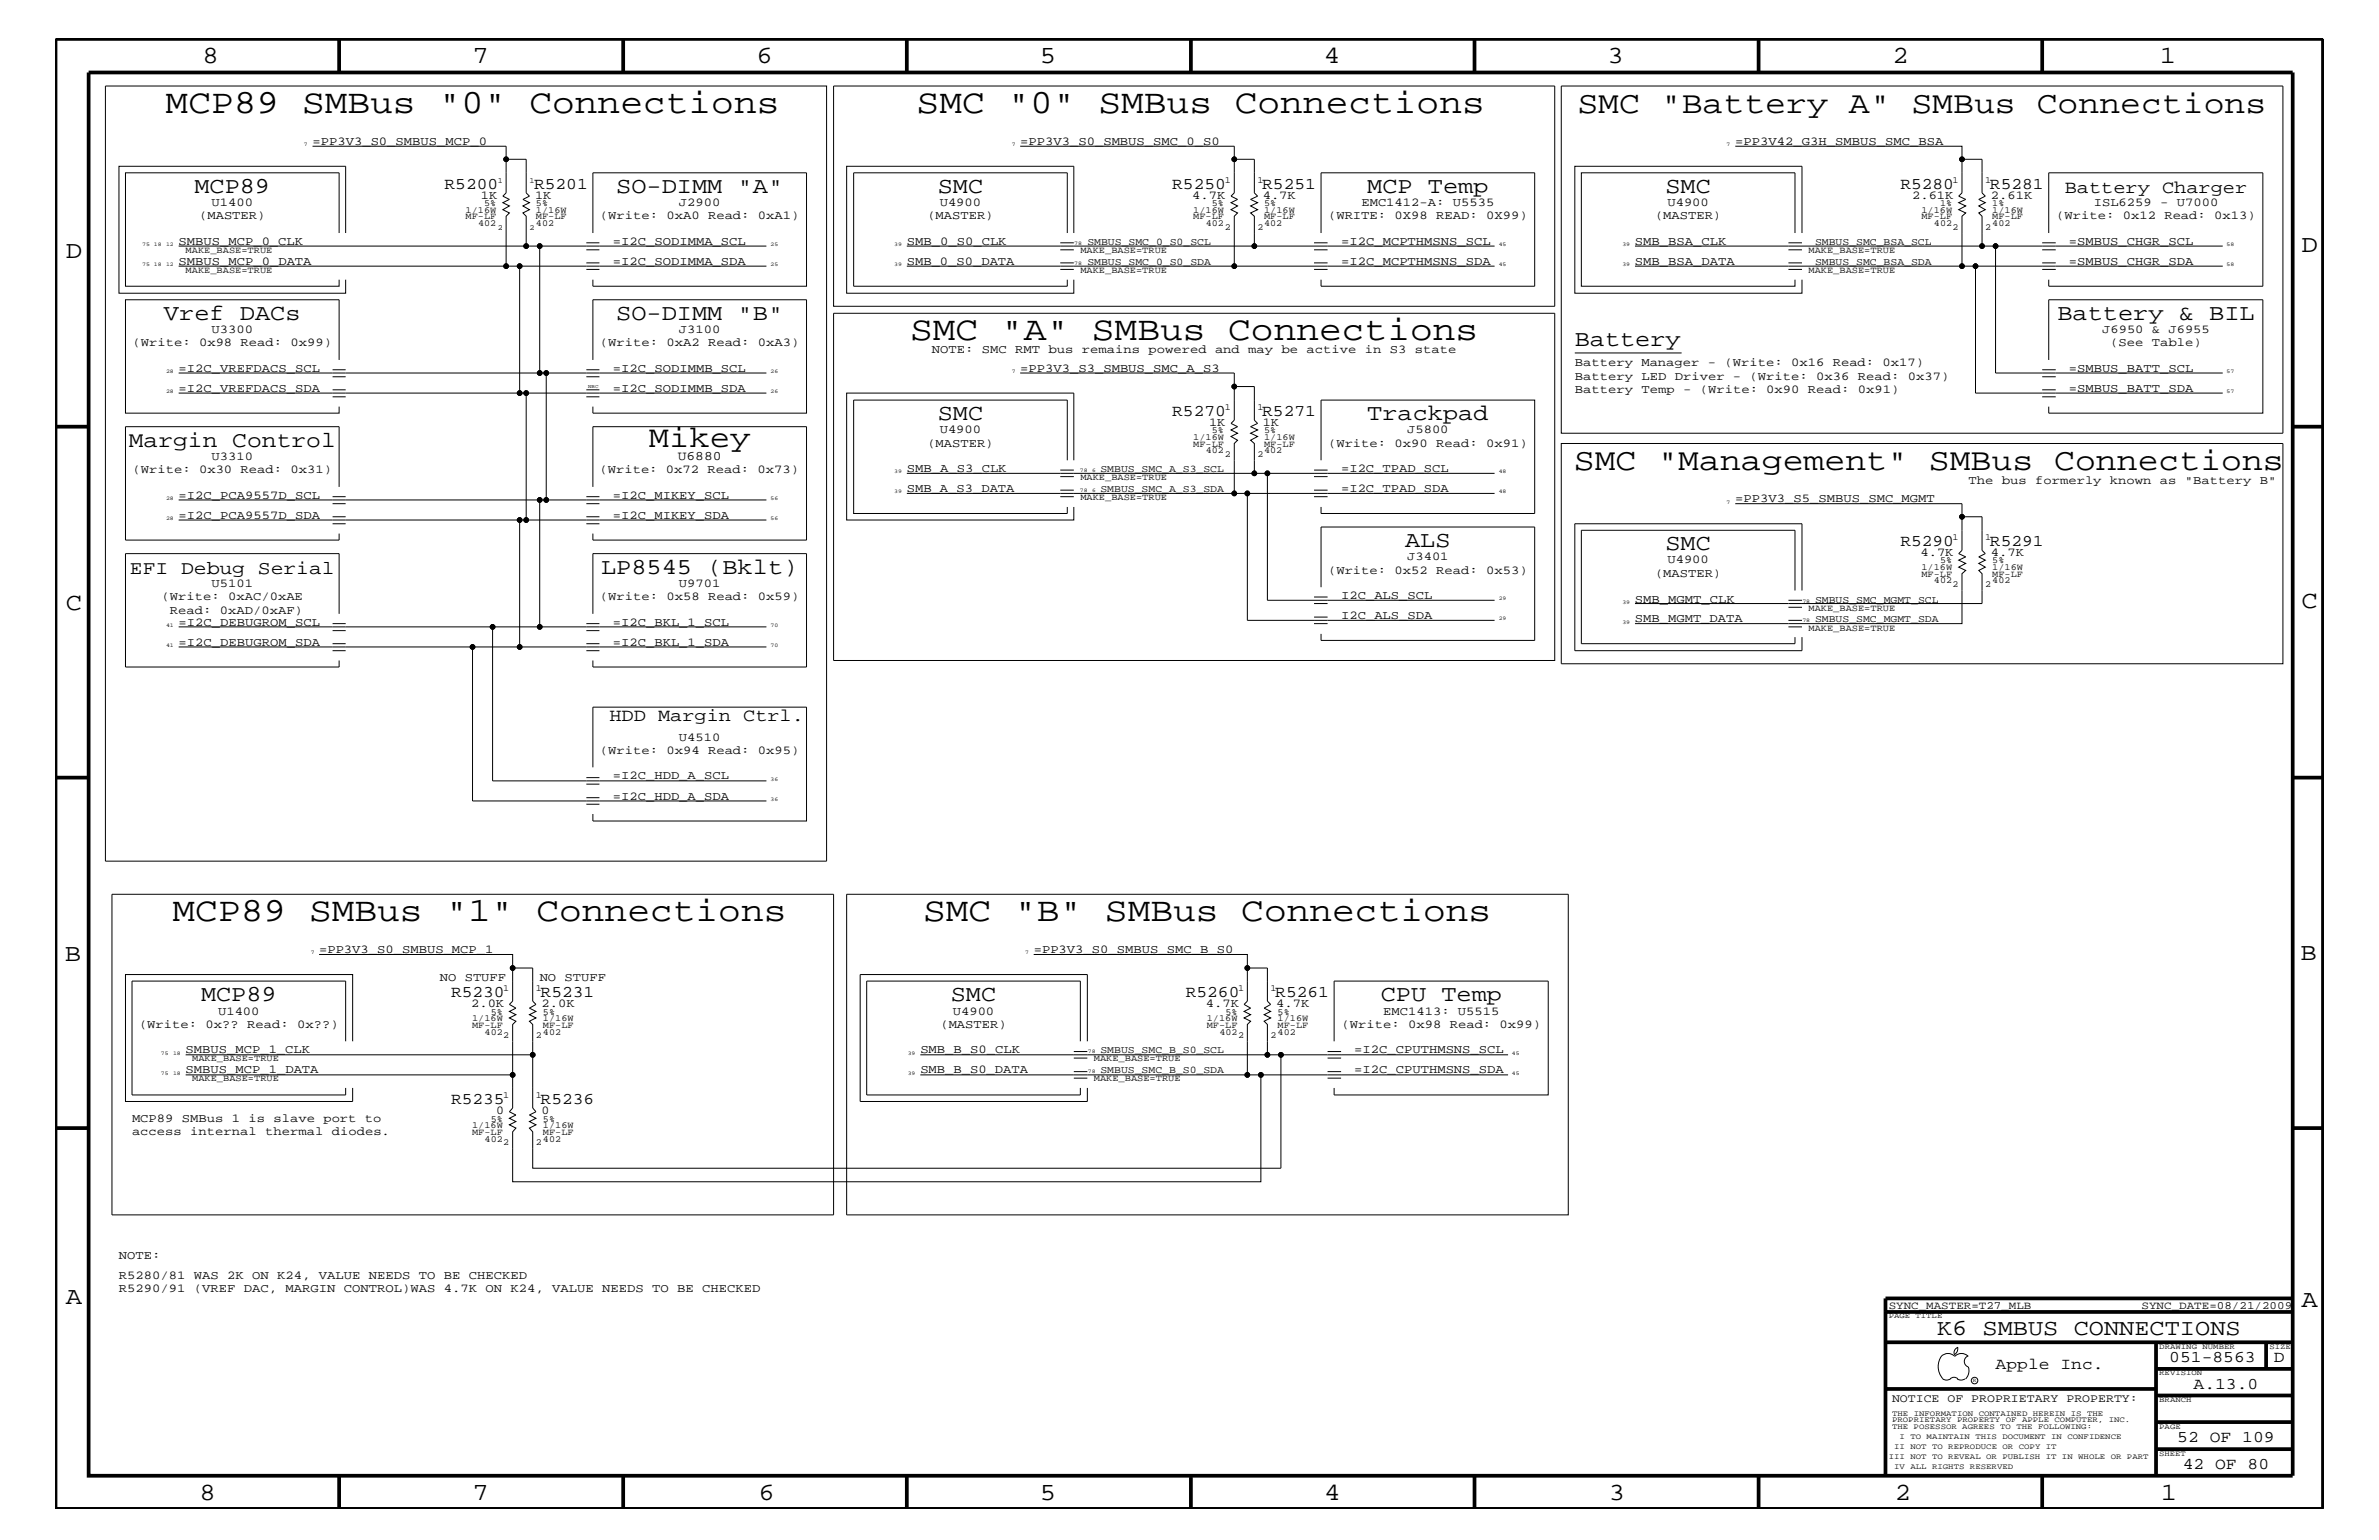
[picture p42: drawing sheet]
<svg xmlns="http://www.w3.org/2000/svg" width="432mm" height="279mm" viewBox="0 0 432 279" stroke-linecap="round" stroke-linejoin="round" font-family="sans-serif">
<defs><g id="words">
<g font-size="6.2">
<text x="30.1" y="20.4">MCP89 SMBus &quot;0&quot; Connections</text>
<text x="166.4" y="20.4">SMC &quot;0&quot; SMBus Connections</text>
<text x="165.2" y="61.7">SMC &quot;A&quot; SMBus Connections</text>
<text x="31.3" y="167.1">MCP89 SMBus &quot;1&quot; Connections</text>
<text x="167.6" y="167.1">SMC &quot;B&quot; SMBus Connections</text>
</g>
<g font-size="5.7">
<text x="286.3" y="20.4">SMC &quot;Battery A&quot; SMBus Connections</text>
<text x="285.7" y="85.3">SMC &quot;Management&quot; SMBus Connections</text>
</g>
<text font-size="5.6" x="117.8" y="81.1">Mikey</text>
<g font-size="4.5">
<text x="36.7" y="11.5">8</text>
<text x="85.8" y="11.5">7</text>
<text x="137.3" y="11.5">6</text>
<text x="188.7" y="11.5">5</text>
<text x="240.3" y="11.5">4</text>
<text x="291.8" y="11.5">3</text>
<text x="343.5" y="11.5">2</text>
<text x="392" y="11.5">1</text>
<text x="11.9" y="46.8">D</text>
<text x="417.7" y="45.7">D</text>
<text x="11.9" y="110.6">C</text>
<text x="417.7" y="110.3">C</text>
<text x="11.8" y="174.3">B</text>
<text x="417.6" y="174.2">B</text>
<text x="11.9" y="236.7">A</text>
<text x="417.7" y="237.1">A</text>
<text x="36.2" y="272.1">8</text>
<text x="85.8" y="272.1">7</text>
<text x="137.7" y="272.1">6</text>
<text x="188.7" y="272.1">5</text>
<text x="240.4" y="272.1">4</text>
<text x="292" y="272.1">3</text>
<text x="343.9" y="272.1">2</text>
<text x="392.2" y="272.1">1</text>
</g>
<g font-size="4.1">
<text x="35.3" y="35">MCP89</text>
<text x="111.8" y="35">SO-DIMM &quot;A&quot;</text>
<text x="170.2" y="35">SMC</text>
<text x="248.2" y="35">MCP Temp</text>
<text x="302.3" y="35">SMC</text>
<text x="29.8" y="58">Vref DACs</text>
<text x="111.8" y="58">SO-DIMM &quot;B&quot;</text>
<text x="373.4" y="58">Battery &amp; BIL</text>
<text x="285.8" y="62.9">Battery</text>
<text x="170.2" y="76.2">SMC</text>
<text x="248.2" y="76.2">Trackpad</text>
<text x="23.4" y="81.1">Margin Control</text>
<text x="255.1" y="99.3">ALS</text>
<text x="302.3" y="99.9">SMC</text>
<text x="109.1" y="104.1">LP8545 (Bklt)</text>
<text x="36.5" y="181.6">MCP89</text>
<text x="172.6" y="181.6">SMC</text>
<text x="250.6" y="181.6">CPU Temp</text>
<text x="351.6" y="242.3">K6 SMBUS CONNECTIONS</text>
</g>
<text font-size="3.5" x="23.6" y="104.1">EFI Debug Serial</text>
<g font-size="3.3">
<text x="374.8" y="35">Battery Charger</text>
<text x="110.6" y="130.8">HDD Margin Ctrl.</text>
</g>
<g font-size="3">
<text x="80.7" y="34.2">R5200</text>
<text x="96.9" y="34.2">R5201</text>
<text x="212.8" y="34.2">R5250</text>
<text x="229.1" y="34.2">R5251</text>
<text x="344.9" y="34.2">R5280</text>
<text x="361.2" y="34.2">R5281</text>
<text x="212.8" y="75.5">R5270</text>
<text x="229.1" y="75.5">R5271</text>
<text x="344.9" y="99.1">R5290</text>
<text x="361.2" y="99.1">R5291</text>
<text x="81.9" y="181">R5230</text>
<text x="98.1" y="181">R5231</text>
<text x="215.2" y="181">R5260</text>
<text x="231.5" y="181">R5261</text>
<text x="81.9" y="200.3">R5235</text>
<text x="98.1" y="200.3">R5236</text>
<text x="362.2" y="248.4">Apple Inc.</text>
<text x="393.7" y="247.1">051-8563</text>
<text x="398.1" y="252">A.13.0</text>
<text x="412.7" y="247.1">D</text>
<text x="395.2" y="261.6">52 OF 109</text>
<text x="396.2" y="266.6">42 OF 80</text>
</g>
<text font-size="2.4" x="123" y="83.5">U6880</text>
<g font-size="2.2">
<text x="56.7" y="26.3">=PP3V3_S0_SMBUS_MCP_0</text>
<text x="185.2" y="26.3">=PP3V3_S0_SMBUS_SMC_0_S0</text>
<text x="315" y="26.3">=PP3V42_G3H_SMBUS_SMC_BSA</text>
<text x="36.2" y="39.8">(MASTER)</text>
<text x="38.4" y="37.4">U1400</text>
<text x="87.3" y="36.1">1K</text>
<text x="97.1" y="36.1">1K</text>
<text x="108.9" y="39.8">(Write: 0xA0 Read: 0xA1)</text>
<text x="123.2" y="37.4">J2900</text>
<text x="168.3" y="39.8">(MASTER)</text>
<text x="170.6" y="37.4">U4900</text>
<text x="216.4" y="36.1">4.7K</text>
<text x="229.2" y="36.1">4.7K</text>
<text x="241" y="39.8">(WRITE: 0X98 READ: 0X99)</text>
<text x="247.1" y="37.4">EMC1412-A: U5535</text>
<text x="300.4" y="39.8">(MASTER)</text>
<text x="302.6" y="37.4">U4900</text>
<text x="347" y="36.1">2.61K</text>
<text x="361.4" y="36.1">2.61K</text>
<text x="373.2" y="39.8">(Write: 0x12 Read: 0x13)</text>
<text x="380" y="37.4">ISL6259 - U7000</text>
<text x="32.4" y="44.4">SMBUS_MCP_0_CLK</text>
<text x="111.3" y="44.4">=I2C_SODIMMA_SCL</text>
<text x="164.6" y="44.4">SMB_0_S0_CLK</text>
<text x="243.4" y="44.4">=I2C_MCPTHMSNS_SCL</text>
<text x="296.8" y="44.4">SMB_BSA_CLK</text>
<text x="375.5" y="44.4">=SMBUS_CHGR_SCL</text>
<text x="32.4" y="48">SMBUS_MCP_0_DATA</text>
<text x="111.3" y="48">=I2C_SODIMMA_SDA</text>
<text x="164.6" y="48">SMB_0_S0_DATA</text>
<text x="243.4" y="48">=I2C_MCPTHMSNS_SDA</text>
<text x="296.8" y="48">SMB_BSA_DATA</text>
<text x="375.5" y="48">=SMBUS_CHGR_SDA</text>
<text x="24" y="62.9">(Write: 0x98 Read: 0x99)</text>
<text x="38.4" y="60.4">U3300</text>
<text x="108.9" y="62.9">(Write: 0xA2 Read: 0xA3)</text>
<text x="123.2" y="60.4">J3100</text>
<text x="169.1" y="64">NOTE: SMC RMT bus remains powered and may be active in S3 state</text>
<text x="381.6" y="60.4">J6950 &amp; J6955</text>
<text x="383" y="62.9">(See Table)</text>
<text x="32.4" y="71.1">=I2C_VREFDACS_SDA</text>
<text x="32.4" y="67.5">=I2C_VREFDACS_SCL</text>
<text x="111.3" y="67.5">=I2C_SODIMMB_SCL</text>
<text x="111.3" y="71.1">=I2C_SODIMMB_SDA</text>
<text x="185.2" y="67.5">=PP3V3_S3_SMBUS_SMC_A_S3</text>
<text x="285.8" y="71.3">Battery Temp - (Write: 0x90 Read: 0x91)</text>
<text x="285.8" y="66.5">Battery Manager - (Write: 0x16 Read: 0x17)</text>
<text x="285.8" y="68.9">Battery LED Driver - (Write: 0x36 Read: 0x37)</text>
<text x="375.5" y="67.5">=SMBUS_BATT_SCL</text>
<text x="375.5" y="71.1">=SMBUS_BATT_SDA</text>
<text x="219.5" y="77.3">1K</text>
<text x="229.2" y="77.3">1K</text>
<text x="38.4" y="83.5">U3310</text>
<text x="168.3" y="81.1">(MASTER)</text>
<text x="170.6" y="78.6">U4900</text>
<text x="241" y="81.1">(Write: 0x90 Read: 0x91)</text>
<text x="255.4" y="78.6">J5800</text>
<text x="24" y="85.9">(Write: 0x30 Read: 0x31)</text>
<text x="108.8" y="85.9">(Write: 0x72 Read: 0x73)</text>
<text x="164.6" y="89.3">SMB_A_S3_DATA</text>
<text x="164.6" y="85.6">SMB_A_S3_CLK</text>
<text x="243.4" y="89.3">=I2C_TPAD_SDA</text>
<text x="243.4" y="85.6">=I2C_TPAD_SCL</text>
<text x="357.3" y="87.7">The bus formerly known as &quot;Battery B&quot;</text>
<text x="32.4" y="94.2">=I2C_PCA9557D_SDA</text>
<text x="32.4" y="90.5">=I2C_PCA9557D_SCL</text>
<text x="111.3" y="94.2">=I2C_MIKEY_SDA</text>
<text x="111.3" y="90.5">=I2C_MIKEY_SCL</text>
<text x="315" y="91.1">=PP3V3_S5_SMBUS_SMC_MGMT</text>
<text x="255.4" y="101.6">J3401</text>
<text x="348.6" y="101">4.7K</text>
<text x="361.4" y="101">4.7K</text>
<text x="38.4" y="106.5">U5101</text>
<text x="123.2" y="106.5">U9701</text>
<text x="241" y="104.1">(Write: 0x52 Read: 0x53)</text>
<text x="300.4" y="104.7">(MASTER)</text>
<text x="302.6" y="102.2">U4900</text>
<text x="29.3" y="108.9">(Write: 0xAC/0xAE</text>
<text x="30.8" y="111.4">Read: 0xAD/0xAF)</text>
<text x="32.4" y="113.6">=I2C_DEBUGROM_SCL</text>
<text x="108.9" y="108.9">(Write: 0x58 Read: 0x59)</text>
<text x="111.3" y="113.6">=I2C_BKL_1_SCL</text>
<text x="243.4" y="112.3">I2C_ALS_SDA</text>
<text x="243.4" y="108.7">I2C_ALS_SCL</text>
<text x="296.8" y="109.3">SMB_MGMT_CLK</text>
<text x="296.8" y="112.9">SMB_MGMT_DATA</text>
<text x="32.4" y="117.2">=I2C_DEBUGROM_SDA</text>
<text x="111.3" y="117.2">=I2C_BKL_1_SDA</text>
<text x="108.9" y="136.8">(Write: 0x94 Read: 0x95)</text>
<text x="123.2" y="134.4">U4510</text>
<text x="111.3" y="141.4">=I2C_HDD_A_SCL</text>
<text x="111.3" y="145.1">=I2C_HDD_A_SDA</text>
<text x="57.9" y="172.9">=PP3V3_S0_SMBUS_MCP_1</text>
<text x="187.6" y="172.9">=PP3V3_S0_SMBUS_SMC_B_S0</text>
<text x="79.8" y="178">NO STUFF</text>
<text x="98" y="178">NO STUFF</text>
<text x="39.6" y="184.1">U1400</text>
<text x="85.5" y="182.7">2.0K</text>
<text x="98.3" y="182.7">2.0K</text>
<text x="172.9" y="184.1">U4900</text>
<text x="218.9" y="182.7">4.7K</text>
<text x="231.6" y="182.7">4.7K</text>
<text x="251.1" y="184.1">EMC1413: U5515</text>
<text x="25.2" y="186.5">(Write: 0x?? Read: 0x??)</text>
<text x="33.7" y="191.1">SMBUS_MCP_1_CLK</text>
<text x="167" y="191.1">SMB_B_S0_CLK</text>
<text x="170.7" y="186.5">(MASTER)</text>
<text x="243.5" y="186.5">(Write: 0x98 Read: 0x99)</text>
<text x="245.8" y="191.1">=I2C_CPUTHMSNS_SCL</text>
<text x="33.7" y="194.8">SMBUS_MCP_1_DATA</text>
<text x="167" y="194.8">SMB_B_S0_DATA</text>
<text x="245.8" y="194.8">=I2C_CPUTHMSNS_SDA</text>
<text x="24" y="203.5">MCP89 SMBus 1 is slave port to</text>
<text x="90.1" y="202.1">0</text>
<text x="98.3" y="202.1">0</text>
<text x="24" y="205.9">access internal thermal diodes.</text>
<text x="21.6" y="228.4">NOTE:</text>
<text x="21.6" y="232">R5280/81 WAS 2K ON K24, VALUE NEEDS TO BE CHECKED</text>
<text x="21.6" y="234.4">R5290/91 (VREF DAC, MARGIN CONTROL)WAS 4.7K ON K24, VALUE NEEDS TO BE CHECKED</text>
</g>
<text font-size="2.1" x="343.4" y="254.4">NOTICE OF PROPRIETARY PROPERTY:</text>
<g font-size="2">
<text x="342.8" y="237.4">SYNC_MASTER=T27_MLB</text>
<text x="388.7" y="237.4">SYNC_DATE=08/21/2009</text>
</g>
<g font-size="1.9">
<text x="197.4" y="44.4">SMBUS_SMC_0_S0_SCL</text>
<text x="329.4" y="44.4">SMBUS_SMC_BSA_SCL</text>
<text x="197.4" y="48">SMBUS_SMC_0_S0_SDA</text>
<text x="329.4" y="48">SMBUS_SMC_BSA_SDA</text>
<text x="199.7" y="89.3">SMBUS_SMC_A_S3_SDA</text>
<text x="199.7" y="85.6">SMBUS_SMC_A_S3_SCL</text>
<text x="329.4" y="112.9">SMBUS_SMC_MGMT_SDA</text>
<text x="329.4" y="109.3">SMBUS_SMC_MGMT_SCL</text>
<text x="199.7" y="191.1">SMBUS_SMC_B_S0_SCL</text>
<text x="199.7" y="194.8">SMBUS_SMC_B_S0_SDA</text>
</g>
<g font-size="1.7">
<text x="222.3" y="33.1">1</text>
<text x="228.3" y="33.1">1</text>
<text x="354.4" y="33.1">1</text>
<text x="360.3" y="33.1">1</text>
<text x="84.5" y="39.8">MF-LF</text>
<text x="84.5" y="38.6">1/16W</text>
<text x="86.8" y="41">402</text>
<text x="87.9" y="37.4">5%</text>
<text x="97.3" y="41">402</text>
<text x="97.3" y="37.4">5%</text>
<text x="97.3" y="38.6">1/16W</text>
<text x="97.3" y="39.8">MF-LF</text>
<text x="216.6" y="39.8">MF-LF</text>
<text x="216.6" y="38.6">1/16W</text>
<text x="218.9" y="41">402</text>
<text x="220" y="37.4">5%</text>
<text x="222.3" y="41.7">2</text>
<text x="228.3" y="41.7">2</text>
<text x="229.4" y="41">402</text>
<text x="229.4" y="37.4">5%</text>
<text x="229.4" y="38.6">1/16W</text>
<text x="229.4" y="39.8">MF-LF</text>
<text x="348.7" y="38.6">1/16W</text>
<text x="348.7" y="39.8">MF-LF</text>
<text x="351" y="41">402</text>
<text x="352.1" y="37.4">1%</text>
<text x="354.4" y="41.7">2</text>
<text x="360.3" y="41.7">2</text>
<text x="361.6" y="39.8">MF-LF</text>
<text x="361.6" y="38.6">1/16W</text>
<text x="361.6" y="41">402</text>
<text x="361.6" y="37.4">1%</text>
<text x="33.7" y="45.9">MAKE_BASE=TRUE</text>
<text x="196.1" y="45.9">MAKE_BASE=TRUE</text>
<text x="328.3" y="45.9">MAKE_BASE=TRUE</text>
<text x="33.7" y="49.6">MAKE_BASE=TRUE</text>
<text x="196.1" y="49.6">MAKE_BASE=TRUE</text>
<text x="328.3" y="49.6">MAKE_BASE=TRUE</text>
<text x="222.3" y="74.4">1</text>
<text x="228.3" y="74.4">1</text>
<text x="216.6" y="79.9">1/16W</text>
<text x="216.6" y="81.1">MF-LF</text>
<text x="218.9" y="82.2">402</text>
<text x="220" y="78.6">5%</text>
<text x="222.3" y="82.8">2</text>
<text x="228.3" y="82.8">2</text>
<text x="229.4" y="79.9">1/16W</text>
<text x="229.4" y="81.1">MF-LF</text>
<text x="229.4" y="78.6">5%</text>
<text x="229.4" y="82.2">402</text>
<text x="196.1" y="87.1">MAKE_BASE=TRUE</text>
<text x="196.1" y="90.7">MAKE_BASE=TRUE</text>
<text x="354.4" y="98">1</text>
<text x="360.3" y="98">1</text>
<text x="348.7" y="103.5">1/16W</text>
<text x="348.7" y="104.7">MF-LF</text>
<text x="351" y="105.9">402</text>
<text x="352.1" y="102.2">5%</text>
<text x="354.4" y="106.5">2</text>
<text x="360.3" y="106.5">2</text>
<text x="361.6" y="102.2">5%</text>
<text x="361.6" y="103.5">1/16W</text>
<text x="361.6" y="105.9">402</text>
<text x="361.6" y="104.7">MF-LF</text>
<text x="328.3" y="110.8">MAKE_BASE=TRUE</text>
<text x="328.3" y="114.4">MAKE_BASE=TRUE</text>
<text x="91.4" y="179.9">1</text>
<text x="97.3" y="179.9">1</text>
<text x="224.7" y="179.9">1</text>
<text x="230.6" y="179.9">1</text>
<text x="85.7" y="185.3">1/16W</text>
<text x="89.1" y="184.1">5%</text>
<text x="98.6" y="185.3">1/16W</text>
<text x="98.6" y="184.1">5%</text>
<text x="219" y="185.3">1/16W</text>
<text x="222.4" y="184.1">5%</text>
<text x="231.9" y="185.3">1/16W</text>
<text x="231.9" y="184.1">5%</text>
<text x="85.7" y="186.5">MF-LF</text>
<text x="88" y="187.7">402</text>
<text x="91.4" y="188.3">2</text>
<text x="97.3" y="188.3">2</text>
<text x="98.6" y="186.5">MF-LF</text>
<text x="98.6" y="187.7">402</text>
<text x="219" y="186.5">MF-LF</text>
<text x="221.3" y="187.7">402</text>
<text x="224.7" y="188.3">2</text>
<text x="230.6" y="188.3">2</text>
<text x="231.9" y="186.5">MF-LF</text>
<text x="231.9" y="187.7">402</text>
<text x="34.9" y="192.6">MAKE_BASE=TRUE</text>
<text x="34.9" y="196.2">MAKE_BASE=TRUE</text>
<text x="198.5" y="196.2">MAKE_BASE=TRUE</text>
<text x="198.5" y="192.6">MAKE_BASE=TRUE</text>
<text x="89.1" y="203.5">5%</text>
<text x="91.4" y="199.2">1</text>
<text x="97.3" y="199.2">1</text>
<text x="98.6" y="203.5">5%</text>
<text x="85.7" y="204.7">1/16W</text>
<text x="85.7" y="205.9">MF-LF</text>
<text x="88" y="207.1">402</text>
<text x="91.4" y="207.7">2</text>
<text x="97.3" y="207.7">2</text>
<text x="98.6" y="205.9">MF-LF</text>
<text x="98.6" y="204.7">1/16W</text>
<text x="98.6" y="207.1">402</text>
</g>
<g font-size="1.4">
<text x="90.3" y="33.1">1</text>
<text x="96.1" y="33.1">1</text>
<text x="90.3" y="41.7">2</text>
<text x="96.1" y="41.7">2</text>
<text x="342.8" y="239.2">PAGE TITLE</text>
<text x="391.9" y="244.7">DRAWING NUMBER</text>
<text x="411.9" y="244.7">SIZE</text>
<text x="391.9" y="249.5">REVISION</text>
<text x="343.4" y="256.8">THE INFORMATION CONTAINED HEREIN IS THE</text>
<text x="391.9" y="254.4">BRANCH</text>
<text x="343.4" y="259.3">THE POSESSOR AGREES TO THE FOLLOWING:</text>
<text x="343.4" y="258">PROPRIETARY PROPERTY OF APPLE COMPUTER, INC.</text>
<text x="343.8" y="262.9">II NOT TO REPRODUCE OR COPY IT</text>
<text x="344.8" y="261.1">I TO MAINTAIN THIS DOCUMENT IN CONFIDENCE</text>
<text x="391.9" y="259.3">PAGE</text>
<text x="342.8" y="264.7">III NOT TO REVEAL OR PUBLISH IT IN WHOLE OR PART</text>
<text x="343.8" y="266.6">IV ALL RIGHTS RESERVED</text>
<text x="391.9" y="264.1">SHEET</text>
</g>
<g font-size="1">
<text x="55.1" y="26.5">7</text>
<text x="183.6" y="26.5">7</text>
<text x="313.4" y="26.5">7</text>
<text x="25.8" y="44.6">75 18</text>
<text x="30.1" y="44.6">12</text>
<text x="139.9" y="44.6">25</text>
<text x="162.3" y="44.6">39</text>
<text x="195" y="44.4">78</text>
<text x="272" y="44.6">45</text>
<text x="294.5" y="44.6">39</text>
<text x="404.1" y="44.6">58</text>
<text x="25.8" y="48.3">75 18</text>
<text x="30.1" y="48.3">12</text>
<text x="139.9" y="48.3">25</text>
<text x="162.3" y="48.3">39</text>
<text x="195" y="48">78</text>
<text x="272" y="48.3">45</text>
<text x="294.5" y="48.3">39</text>
<text x="404.1" y="48.3">58</text>
<text x="30.1" y="67.7">28</text>
<text x="30.1" y="71.3">28</text>
<text x="139.9" y="67.7">26</text>
<text x="139.9" y="71.3">26</text>
<text x="183.6" y="67.7">7</text>
<text x="404.1" y="67.7">57</text>
<text x="404.1" y="71.3">57</text>
<text x="162.3" y="89.5">39</text>
<text x="162.3" y="85.9">39</text>
<text x="196" y="89.3">78</text>
<text x="196" y="85.6">78</text>
<text x="198.2" y="89.3">6</text>
<text x="198.2" y="85.6">6</text>
<text x="272" y="89.5">48</text>
<text x="272" y="85.9">48</text>
<text x="30.1" y="94.3">28</text>
<text x="30.1" y="90.7">28</text>
<text x="139.9" y="94.3">56</text>
<text x="139.9" y="90.7">56</text>
<text x="313.4" y="91.4">7</text>
<text x="30.1" y="113.7">41</text>
<text x="139.9" y="113.7">70</text>
<text x="272" y="112.6">29</text>
<text x="272" y="108.9">29</text>
<text x="294.5" y="109.5">39</text>
<text x="294.5" y="113.1">39</text>
<text x="327.2" y="112.9">78</text>
<text x="327.2" y="109.3">78</text>
<text x="30.1" y="117.4">41</text>
<text x="139.9" y="117.4">70</text>
<text x="139.9" y="141.7">36</text>
<text x="139.9" y="145.3">36</text>
<text x="56.4" y="173.2">7</text>
<text x="186.1" y="173.2">7</text>
<text x="29.2" y="191.4">75</text>
<text x="31.4" y="191.4">18</text>
<text x="164.8" y="191.4">39</text>
<text x="197.4" y="191.1">78</text>
<text x="274.4" y="191.4">45</text>
<text x="29.2" y="195">75</text>
<text x="31.4" y="195">18</text>
<text x="164.8" y="195">39</text>
<text x="197.4" y="194.8">78</text>
<text x="274.4" y="195">45</text>
<text x="358.1" y="250.7">R</text>
</g>
<text font-size=".9" x="106.8" y="70.4">NBC</text>
</g></defs>
<g fill="none" stroke="#000" stroke-width=".18">
<path d="M19.1 15.6h130.9v140.6h-130.9zM151.3 15.6h130.9v40h-130.9zM283.4 15.6h131v63h-131zM56.7 26.5h35.2v8.5l-.6 .6 1.2 .6-1.2 .6 1.2 .6-1.2 .6 1.2 .6-.6 .6v9.1h-59.5M91.9 28.9h3.6v6.1l.6 .6-1.2 .6 1.2 .6-1.2 .6 1.2 .6-1.2 .6 .6 .6v5.4M185.2 26.5h38.8v8.5l-.6 .6 1.2 .6-1.2 .6 1.2 .6-1.2 .6 1.2 .6-.6 .6v9.1h47.3M224 28.9h3.7v6.1l.6 .6-1.3 .6 1.3 .6-1.3 .6 1.3 .6-1.3 .6 .7 .6v5.4M315 26.5h41.1v2.4h3.6v6.1l.6 .6-1.1 .6 1.1 .6-1.1 .6 1.1 .6-1.1 .6 .5 .6v5.4M356.1 28.9v6.1l-.6 .6 1.3 .6-1.3 .6 1.3 .6-1.3 .6 1.3 .6-.7 .6v9.1h2.5M32.4 44.6h106.7M61.6 42.3v-10.9h-38.8v20.5h38.8v-1.2M62.7 42.3v-12.1h-41.1v23h41.1v-2.5"/>
<path d="M91.9 48.3h47.2M94.3 48.3v23M98 44.6v23.1M106.4 48.9h2.4M106.4 47.7h2.4M106.4 45.3h2.4M106.4 44.1h2.4M107.6 42.3v-10.9h38.8v20.5h-38.8v-1.2M151.3 56.8h130.9v63h-130.9zM164.6 48.3h59.4M164.6 44.6h106.7M192.4 48.9h2.5"/>
<path d="M192.4 47.7h2.5M192.4 45.3h2.5M192.4 44.1h2.5M193.7 42.3v-10.9h-38.8v20.5h38.8v-1.2M194.9 42.3v-12.1h-41.2v23h41.2v-2.5M238.5 48.9h2.5M238.5 47.7h2.5M238.5 45.3h2.5M238.5 44.1h2.5M239.8 42.3v-10.9h38.8v20.5h-38.8v-1.2M296.8 48.3h59.3M296.8 44.6h106.6"/>
<path d="M324.6 48.9h2.5M324.6 47.7h2.5M324.6 45.3h2.5M324.6 44.1h2.5M325.8 42.3v-10.9h-38.8v20.5h38.8v-1.2M327.1 42.3v-12.1h-41.3v23h41.3v-2.5M358.6 48.3v23h44.8M358.6 48.3h44.8M362.2 44.6v23.1h41.2M370.7 48.9h2.4M370.7 47.7h2.4M370.7 45.3h2.4"/>
<path d="M370.7 44.1h2.4M371.9 42.3v-10.9h38.8v20.5h-38.8v-1.2M32.4 71.3h63.1M32.4 67.7h66.7M60.4 72h2.3M60.4 70.7h2.3M60.4 68.4h2.3M60.4 67.1h2.3M61.6 65.3v-10.9h-38.8v20.6h38.8v-1.2M106.4 72h2.4M106.4 70.7h2.4M106.4 68.4h2.4"/>
<path d="M106.4 67.1h2.4M107.6 65.3v-10.9h38.8v20.6h-38.8v-1.2M139.1 71.3h-43.6v23h43.6M139.1 67.7h-40v23h40M185.2 67.7h38.8v8.5l-.6 .6 1.2 .6-1.2 .6 1.2 .6-1.2 .6 1.2 .7-.6 .6v9h2.4M224 70.1h3.7v6.1l.6 .6-1.3 .6 1.3 .6-1.3 .6 1.3 .6-1.3 .7 .7 .6v5.4M285.8 64h19.4M370.7 72h2.4M370.7 70.7h2.4M370.7 68.4h2.4M370.7 67.1h2.4M371.9 65.3v-10.9h38.8v20.6h-38.8v-1.2"/>
<path d="M32.4 94.3h61.9v23.1M32.4 90.7h65.6v23M60.4 90.1h2.3M60.4 91.4h2.3M60.4 95h2.3M60.4 93.8h2.3M61.6 88.3v-10.9h-38.8v20.6h38.8v-1.2M94.3 94.3h1.2M98 90.7h1.1M106.4 90.1h2.4M106.4 91.4h2.4M106.4 95h2.4"/>
<path d="M106.4 93.8h2.4M107.6 88.3v-10.9h38.8v20.6h-38.8v-1.2M164.6 89.5h59.4M164.6 85.9h65.4M192.4 90.1h2.5M192.4 88.9h2.5M192.4 86.5h2.5M192.4 85.3h2.5M193.7 83.5v-10.9h-38.8v20.6h38.8v-1.2M194.9 83.5v-12.2h-41.2v23h41.2v-2.3M238.5 90.1h2.5M238.5 88.9h2.5"/>
<path d="M238.5 86.5h2.5M238.5 85.3h2.5M239.8 83.5v-10.9h38.8v20.6h-38.8v-1.2M271.3 89.5h-44.9v23.1h44.9M271.3 85.9h-41.3v23h41.3M283.4 80.5h131v39.9h-131zM315 91.4h41.1v8.5l-.6 .5 1.3 .6-1.3 .6 1.3 .6-1.3 .7 1.3 .6-.7 .6v9h-59.3M356.1 93.8h3.6v6.1l.6 .5-1.1 .6 1.1 .6-1.1 .6 1.1 .7-1.1 .6 .5 .6v5.4h-62.9M32.4 113.7h57v28h49.7M32.4 117.4h53.4M60.4 113.1h2.3M60.4 114.4h2.3"/>
<path d="M60.4 118.1h2.3M60.4 116.8h2.3M61.6 111.4v-11h-38.8v20.6h38.8v-1.2M89.4 113.7h49.7M106.4 113.1h2.4M106.4 114.4h2.4M106.4 118.1h2.4M106.4 116.8h2.4M107.6 111.4v-11h38.8v20.6h-38.8v-1.2M139.1 117.4h-53.3v27.9h53.3M238.5 113.1h2.5M238.5 112h2.5"/>
<path d="M238.5 109.5h2.5M238.5 108.3h2.5M239.8 106.5v-10.9h38.8v20.6h-38.8v-1.2M324.6 112.6h2.5M324.6 108.9h2.5M324.6 113.7h2.5M324.6 110.2h2.5M325.8 107.1v-10.9h-38.8v20.6h38.8v-1.2M327.1 107.1v-12.1h-41.3v23.1h41.3v-2.5M107.6 139.2v-10.9h38.8v20.7h-38.8v-1.3M106.4 145.9h2.4M106.4 144.7h2.4"/>
<path d="M106.4 142.3h2.4M106.4 141.1h2.4M20.3 162.2h131v58.2h-131zM57.9 173.2h35.1v2.4M153.7 162.2h130.9v58.2h-130.9zM187.6 173.2h38.8v2.4h3.6v6l.6 .6-1.2 .7 1.2 .6-1.2 .6 1.2 .6-1.2 .6 .6 .6v5.5M226.4 175.6v6l-.6 .6 1.2 .7-1.2 .6 1.2 .6-1.2 .6 1.2 .6-.6 .6v9.1h2.5M33.7 191.4h63M62.7 188.9v-10.9h-38.7v20.7h38.7v-1.3M64 188.9v-12.1h-41.2v23h41.2v-2.4M93 195v6l-.5 .7 1.1 .6-1.1 .6 1.1 .6-1.1 .6 1.1 .6-.6 .6v9.1h135.9v-19.4h44.8M167 195h59.4"/>
<path d="M167 191.4h106.7M194.9 195.6h2.5M194.9 194.4h2.5M194.9 192h2.5M194.9 190.8h2.5M196.1 188.9v-10.9h-38.8v20.7h38.8v-1.3M197.4 188.9v-12.1h-41.3v23h41.3v-2.4M232.5 191.4v20.5h-135.8v-6.6l-.6-.6 1.2-.6-1.2-.6 1.2-.6-1.2-.6 1.2-.6-.6-.7v-15.1l-.6-.6 1.2-.6-1.2-.6 1.2-.6-1.2-.6 1.2-.7-.6-.6v-6h-3.7v6l-.5 .6 1.1 .7-1.1 .6 1.1 .6-1.1 .6 1.1 .6-.6 .6v9.1h-59.3M241 195.6h2.4M241 194.4h2.4M241 192h2.4M241 190.8h2.4"/>
<path d="M242.1 188.9v-10.9h38.9v20.7h-38.9v-1.3M352.3 246.1a1.69 1.69 0 0 1 2.5 0 1.72 1.72 0 0 1 2.4 0M352.4 246a3.2 3.2 0 0 0 .4 4.3l.8 .1 .4-.2M354 250.2l.7-.3 .7 .3M355.2 250.2l.7 .2 .7-.2M355.3 244.4v.3a1.18 1.18 0 0 1-.6 1.1M355.4 244.4a.99 .99 0 0 0-.6 1.4M357.2 246a1.04 1.04 0 0 0-.7 1 1.04 1.04 0 0 0 .7 1M357.3 248l.1 .7a2.11 2.11 0 0 1-.6 1.5"/>
<circle cx="91.9" cy="28.9" r=".42"/>
<circle cx="224" cy="28.9" r=".42"/>
<circle cx="356.1" cy="28.9" r=".42"/>
<circle cx="91.9" cy="48.3" r=".42"/>
<circle cx="94.3" cy="48.3" r=".42"/>
<circle cx="95.5" cy="44.6" r=".42"/>
<circle cx="98" cy="44.6" r=".42"/>
<circle cx="224" cy="48.3" r=".42"/>
<circle cx="227.7" cy="44.6" r=".42"/>
<circle cx="356.1" cy="48.3" r=".42"/>
<circle cx="358.6" cy="48.3" r=".42"/>
<circle cx="359.7" cy="44.6" r=".42"/>
<circle cx="362.2" cy="44.6" r=".42"/>
<circle cx="94.3" cy="71.3" r=".42"/>
<circle cx="95.5" cy="71.3" r=".42"/>
<circle cx="98" cy="67.7" r=".42"/>
<circle cx="99.1" cy="67.7" r=".42"/>
<circle cx="224" cy="70.1" r=".42"/>
<circle cx="94.3" cy="94.3" r=".42"/>
<circle cx="95.5" cy="94.3" r=".42"/>
<circle cx="98" cy="90.7" r=".42"/>
<circle cx="99.1" cy="90.7" r=".42"/>
<circle cx="224" cy="89.5" r=".42"/>
<circle cx="226.4" cy="89.5" r=".42"/>
<circle cx="227.7" cy="85.9" r=".42"/>
<circle cx="230" cy="85.9" r=".42"/>
<circle cx="356.1" cy="93.8" r=".42"/>
<circle cx="85.8" cy="117.4" r=".42"/>
<circle cx="89.4" cy="113.7" r=".42"/>
<circle cx="94.3" cy="117.4" r=".42"/>
<circle cx="98" cy="113.7" r=".42"/>
<circle cx="93" cy="175.6" r=".42"/>
<circle cx="226.4" cy="175.6" r=".42"/>
<circle cx="93" cy="195" r=".42"/>
<circle cx="96.7" cy="191.4" r=".42"/>
<circle cx="226.4" cy="195" r=".42"/>
<circle cx="228.9" cy="195" r=".42"/>
<circle cx="230" cy="191.4" r=".42"/>
<circle cx="232.5" cy="191.4" r=".42"/>
<circle cx="358.4" cy="250.5" r=".59"/>
</g>
<g fill="none" stroke="#000" stroke-width=".68" stroke-linecap="butt">
<path d="M10.1 7.1h411.5v266.7h-411.5zM16.1 13.2h400v254.5h-400zM61.6 7.1v6.1M113.1 7.1v6.1M164.6 7.1v6.1M216.2 7.1v6.1M267.6 7.1v6.1M319.2 7.1v6.1M370.7 7.1v6.1M10.1 77.4h6M416.1 77.4h5.5M10.1 141.1h6"/>
<path d="M416.1 141.1h5.5M10.1 204.7h6M416.1 204.7h5.5M342.2 238h73.9M416.1 235.6h-73.9v32.1M342.2 243.5h73.9M342.2 252h49.1M391.3 243.5v24.2M391.3 258h24.8M391.3 253.2h24.8M391.3 248.4h24.8M411.3 243.5v4.9"/>
<path d="M61.6 267.7v6.1M113.1 267.7v6.1M164.6 267.7v6.1M216.2 268v5.8M267.6 267.7v6.1M319.2 267.7v6.1M370.7 267.7v6.1M391.3 262.9h24.8"/>
</g>
<g fill="#000">
<circle cx="91.9" cy="28.9" r=".42"/>
<circle cx="224" cy="28.9" r=".42"/>
<circle cx="356.1" cy="28.9" r=".42"/>
<circle cx="91.9" cy="48.3" r=".42"/>
<circle cx="94.3" cy="48.3" r=".42"/>
<circle cx="95.5" cy="44.6" r=".42"/>
<circle cx="98" cy="44.6" r=".42"/>
<circle cx="224" cy="48.3" r=".42"/>
<circle cx="227.7" cy="44.6" r=".42"/>
<circle cx="356.1" cy="48.3" r=".42"/>
<circle cx="358.6" cy="48.3" r=".42"/>
<circle cx="359.7" cy="44.6" r=".42"/>
<circle cx="362.2" cy="44.6" r=".42"/>
<circle cx="94.3" cy="71.3" r=".42"/>
<circle cx="95.5" cy="71.3" r=".42"/>
<circle cx="98" cy="67.7" r=".42"/>
<circle cx="99.1" cy="67.7" r=".42"/>
<circle cx="224" cy="70.1" r=".42"/>
<circle cx="94.3" cy="94.3" r=".42"/>
<circle cx="95.5" cy="94.3" r=".42"/>
<circle cx="98" cy="90.7" r=".42"/>
<circle cx="99.1" cy="90.7" r=".42"/>
<circle cx="224" cy="89.5" r=".42"/>
<circle cx="226.4" cy="89.5" r=".42"/>
<circle cx="227.7" cy="85.9" r=".42"/>
<circle cx="230" cy="85.9" r=".42"/>
<circle cx="356.1" cy="93.8" r=".42"/>
<circle cx="85.8" cy="117.4" r=".42"/>
<circle cx="89.4" cy="113.7" r=".42"/>
<circle cx="94.3" cy="117.4" r=".42"/>
<circle cx="98" cy="113.7" r=".42"/>
<circle cx="93" cy="175.6" r=".42"/>
<circle cx="226.4" cy="175.6" r=".42"/>
<circle cx="93" cy="195" r=".42"/>
<circle cx="96.7" cy="191.4" r=".42"/>
<circle cx="226.4" cy="195" r=".42"/>
<circle cx="228.9" cy="195" r=".42"/>
<circle cx="230" cy="191.4" r=".42"/>
<circle cx="232.5" cy="191.4" r=".42"/>
</g>
<use href="#words"/>
</svg>
